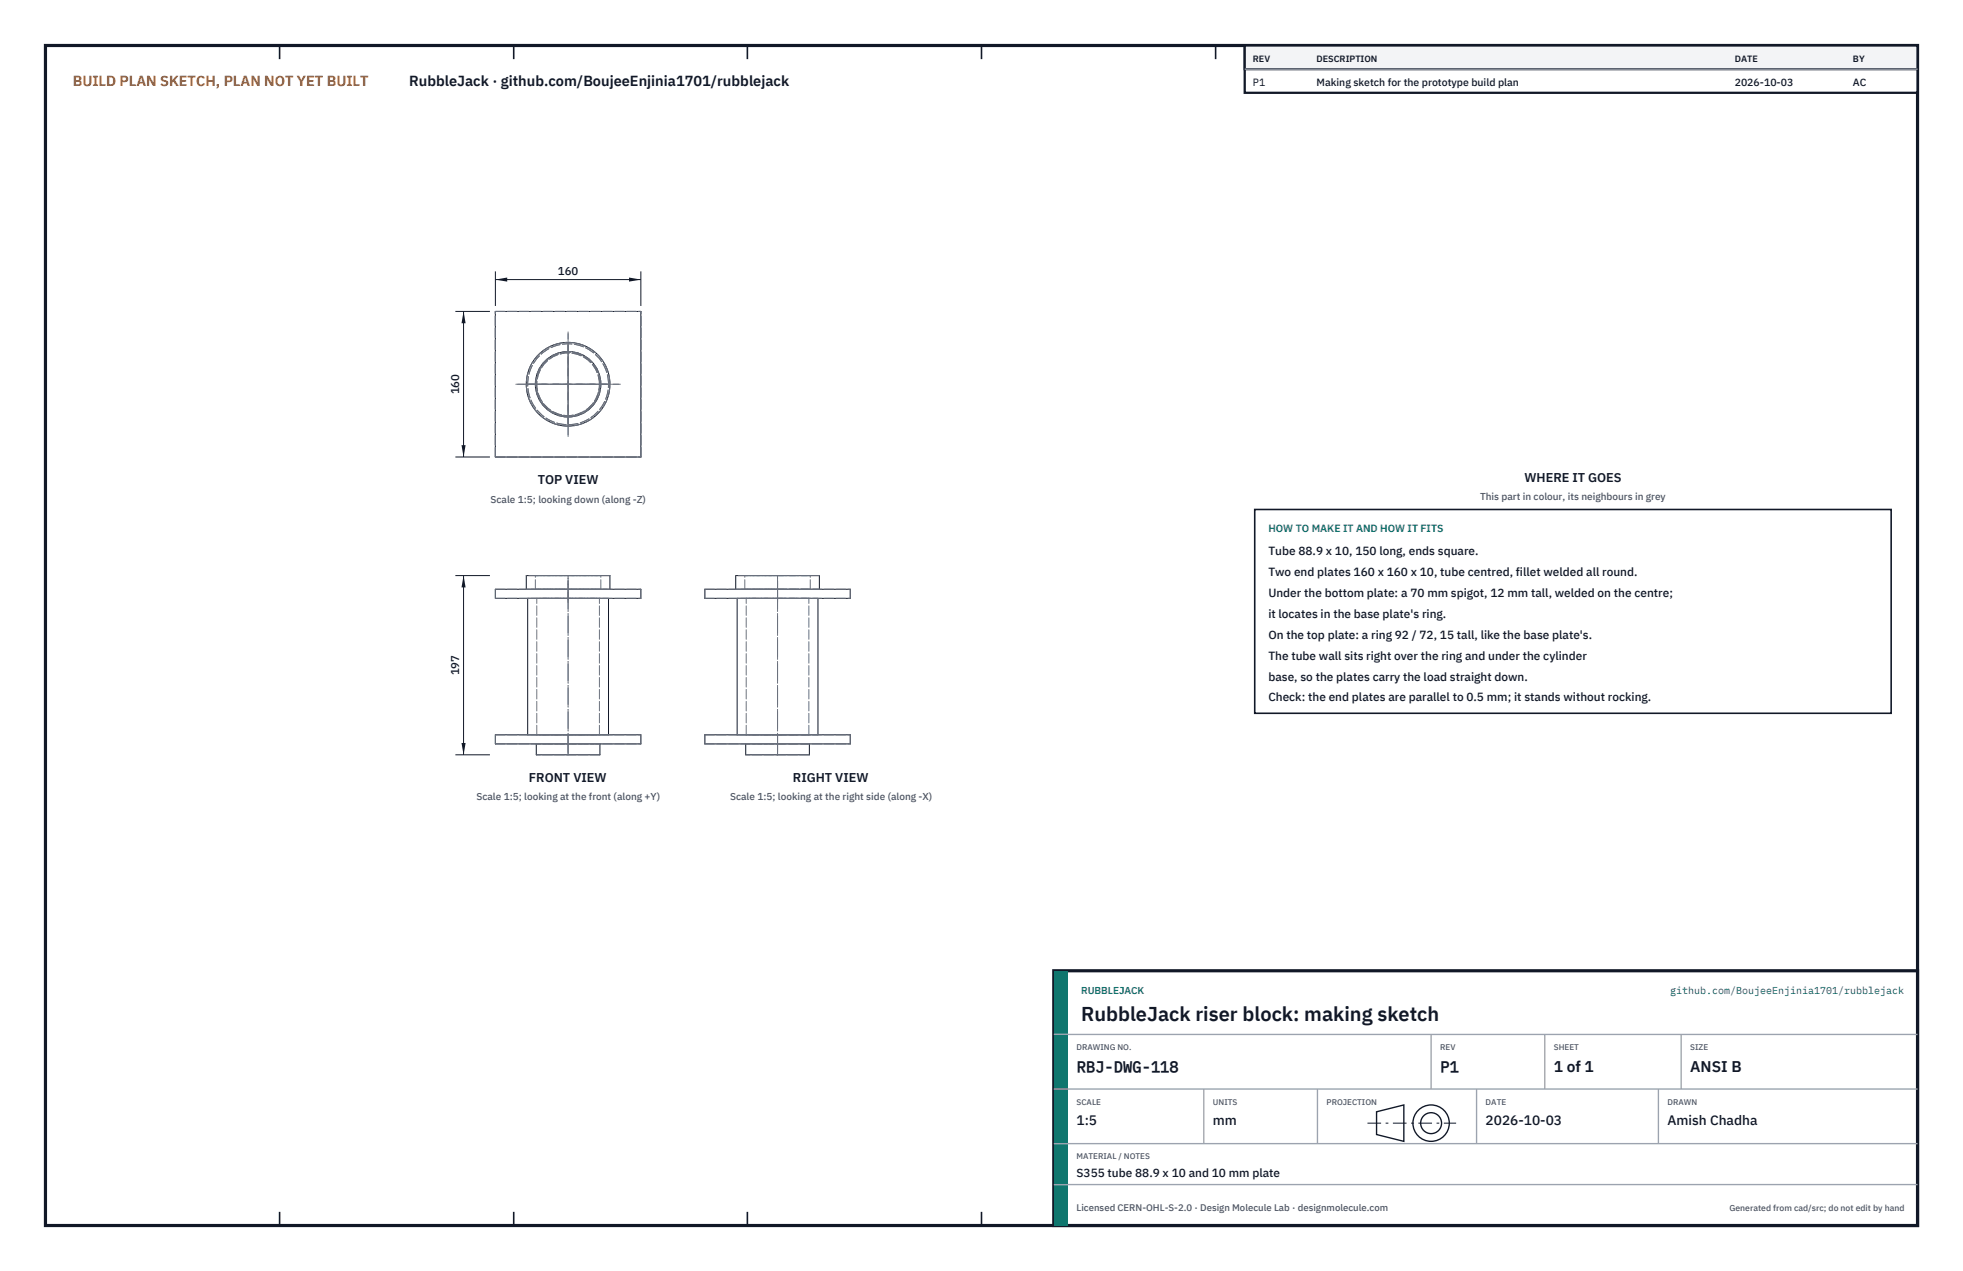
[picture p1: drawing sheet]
<svg xmlns="http://www.w3.org/2000/svg" width="432mm" height="279mm" viewBox="0 0 432 279" stroke-linecap="round" stroke-linejoin="round" font-family="sans-serif">
<defs><g id="words">
<text font-size="4.4" fill="#111827" x="237.8" y="224.4">RubbleJack riser block: making sketch</text>
<g font-size="3.4" fill="#111827">
<text x="236.8" y="235.6">RBJ-DWG-118</text>
<text x="316.8" y="235.6">P1</text>
<text x="341.8" y="235.6">1 of 1</text>
<text x="371.8" y="235.6">ANSI B</text>
</g>
<text font-size="3.2" fill="#b45309" x="16" y="19">BUILD PLAN SKETCH, PLAN NOT YET BUILT</text>
<text font-size="3.2" fill="#111827" x="90" y="19">RubbleJack · github.com/BoujeeEnjinia1701/rubblejack</text>
<g font-size="3" fill="#111827">
<text x="236.8" y="247.2">1:5</text>
<text x="266.8" y="247.2">mm</text>
<text x="326.8" y="247.2">2026-10-03</text>
<text x="366.8" y="247.2">Amish Chadha</text>
</g>
<g font-size="2.8" fill="#111827">
<text x="118.3" y="106.5">TOP VIEW</text>
<text x="335.3" y="106">WHERE IT GOES</text>
<text x="116.4" y="172">FRONT VIEW</text>
<text x="174.4" y="172">RIGHT VIEW</text>
</g>
<g font-size="2.6" fill="#111827">
<text x="279" y="122">Tube 88.9 x 10, 150 long, ends square.</text>
<text x="279" y="126.6">Two end plates 160 x 160 x 10, tube centred, fillet welded all round.</text>
<text x="279" y="131.2">Under the bottom plate: a 70 mm spigot, 12 mm tall, welded on the centre;</text>
<text x="279" y="135.8">it locates in the base plate's ring.</text>
<text x="279" y="140.4">On the top plate: a ring 92 / 72, 15 tall, like the base plate's.</text>
<text x="279" y="145">The tube wall sits right over the ring and under the cylinder</text>
<text x="279" y="149.6">base, so the plates carry the load straight down.</text>
<text x="279" y="154.2">Check: the end plates are parallel to 0.5 mm; it stands without rocking.</text>
<text x="236.8" y="258.8">S355 tube 88.9 x 10 and 10 mm plate</text>
</g>
<g font-size="2.5" fill="#111827">
<text x="122.7" y="60.5">160</text>
<text x="101" y="86.7" transform="rotate(-90 101 86.7)">160</text>
<text x="101" y="148.5" transform="rotate(-90 101 148.5)">197</text>
</g>
<g font-size="2.3" fill="#111827">
<text x="275.6" y="18.8">P1</text>
<text x="289.6" y="18.8">Making sketch for the prototype build plan</text>
<text x="381.6" y="18.8">2026-10-03</text>
<text x="407.6" y="18.8">AC</text>
</g>
<text font-size="2.3" fill="#0f766e" x="279" y="117">HOW TO MAKE IT AND HOW IT FITS</text>
<g font-size="2.2" fill="#4b5563">
<text x="107.9" y="110.5">Scale 1:5; looking down (along -Z)</text>
<text x="325.6" y="110">This part in colour, its neighbours in grey</text>
<text x="104.8" y="176">Scale 1:5; looking at the front (along +Y)</text>
<text x="160.6" y="176">Scale 1:5; looking at the right side (along -X)</text>
</g>
<g font-size="2.2" fill="#0f766e">
<text x="237.8" y="218.4">RUBBLEJACK</text>
<text x="367.4" y="218.4">github.com/BoujeeEnjinia1701/rubblejack</text>
</g>
<text font-size="2.1" fill="#4b5563" x="236.8" y="266.2">Licensed CERN-OHL-S-2.0 · Design Molecule Lab · designmolecule.com</text>
<g font-size="2" fill="#111827">
<text x="275.6" y="13.6">REV</text>
<text x="289.6" y="13.6">DESCRIPTION</text>
<text x="381.6" y="13.6">DATE</text>
<text x="407.6" y="13.6">BY</text>
</g>
<text font-size="1.9" fill="#4b5563" x="380.4" y="266.2">Generated from cad/src; do not edit by hand</text>
<g font-size="1.8" fill="#4b5563">
<text x="236.8" y="230.8">DRAWING NO.</text>
<text x="316.8" y="230.8">REV</text>
<text x="341.8" y="230.8">SHEET</text>
<text x="371.8" y="230.8">SIZE</text>
<text x="236.8" y="242.8">SCALE</text>
<text x="266.8" y="242.8">UNITS</text>
<text x="291.8" y="242.8">PROJECTION</text>
<text x="326.8" y="242.8">DATE</text>
<text x="366.8" y="242.8">DRAWN</text>
<text x="236.8" y="254.8">MATERIAL / NOTES</text>
</g>
</g></defs>
<path d="M10 10h411.8v259.4h-411.8z" fill="none" stroke="#111827" stroke-width=".7" stroke-linecap="butt"/>
<g fill="none" stroke="#111827" stroke-width=".35">
<path d="M61.5 10v3M113 10v3M164.4 10v3M215.9 10v3M267.4 10v3M318.9 10v3M370.3 10v3M61.5 266.4v3M113 266.4v3M164.4 266.4v3M215.9 266.4v3M267.4 266.4v3"/>
<path d="M318.9 266.4v3M370.3 266.4v3"/>
</g>
<g fill="none" stroke="#111727" stroke-width=".22">
<path d="M109 68.5h32v32h-32zM109 129.5h32v2h-32zM115.8 129.5v-3h18.4v3M116.1 131.5v30M133.9 131.5v30M155 129.5h32v2h-32zM161.8 129.5v-3h18.4v3M162.1 131.5v30M179.9 131.5v30M109 161.5h32v2h-32zM118 163.5v2.4h14v-2.4M155 161.5h32v2h-32z"/>
<path d="M164 163.5v2.4h14v-2.4"/>
<circle cx="125" cy="84.5" r="9.2"/>
<circle cx="125" cy="84.5" r="7.2"/>
</g>
<g fill="none" stroke="#6a7180" stroke-width=".22" stroke-dasharray="2.1 .5">
<path d="M109 68.5h32M109 100.5v-32M109 100.5h32M141 100.5v-32M109 131.5v-2M109 129.5h32M109 131.5h32M115.8 129.5h18.4M116.1 131.5h17.8M117.8 126.5h14.4M117.8 129.5h14.4M117.8 129.5v-3"/>
<path d="M118.1 131.5h13.8M131.9 131.5h-13.8M132.2 126.5h-14.4M132.2 129.5v-3M132.2 129.5h-14.4M133.9 131.5h-17.8M134.2 129.5h-18.4M134.2 126.5h-18.4M141 131.5v-2M155 131.5v-2M155 129.5h32M155 131.5h32"/>
<path d="M161.8 129.5h9.2M162.1 131.5h8.9M163.8 126.5h7.2M163.8 129.5h7.2M163.8 129.5v-3M164.1 131.5h6.9M171 129.5h9.2M171 131.5h8.9M171 126.5h7.2M171 129.5h7.2M171 131.5h6.9M177.9 131.5h-13.8"/>
<path d="M178.2 126.5h-14.4M178.2 129.5h-14.4M178.2 129.5v-3M179.9 131.5h-17.8M180.2 129.5h-18.4M180.2 126.5h-18.4M187 131.5v-2M109 161.5h32M109 163.5v-2M109 163.5h32M116.1 161.5h17.8M118 163.5h14"/>
<path d="M118.1 161.5h13.8M118.1 161.5v-30M131.9 161.5v-30M131.9 161.5h-13.8M132 163.5h-14M132 165.9h-14M133.9 161.5h-17.8M141 163.5v-2M155 161.5h32M155 163.5v-2M155 163.5h32M162.1 161.5h8.9"/>
<path d="M164 163.5h7M164.1 161.5h6.9M164.1 161.5v-30M171 161.5h8.9M171 163.5h7M171 161.5h6.9M177.9 161.5h-13.8M177.9 161.5v-30M178 163.5h-14M178 165.9h-14M179.9 161.5h-17.8M187 163.5v-2"/>
<circle cx="125" cy="84.5" r="8.9"/>
<circle cx="125" cy="84.5" r="9.2"/>
<circle cx="125" cy="84.5" r="7"/>
<circle cx="125" cy="84.5" r="6.9"/>
<circle cx="125" cy="84.5" r="7.2"/>
</g>
<g fill="none" stroke="#6a7180" stroke-width=".22" stroke-dasharray="4.2 .5 0 .5">
<path d="M113.5 84.5h23M113.9 84.5h22.2M116 84.5h18M116.2 84.5h17.5M116.4 84.5h17.2M125 96v-23M125 95.6v-22.2M125 93.5v-18M125 93.2v-17.5M125 93.1v-17.2M125 132.5v-6M125 131.9v-5.4"/>
<path d="M171 132.5v-6M171 131.9v-5.4M125 165.9v-4.6M125 165.9v-38.8M125 165.4v-37.7M171 165.9v-4.6M171 165.9v-38.8M171 165.4v-37.7"/>
</g>
<path d="M109 59.7v7.6M141 59.7v7.6M109 61.5h32" fill="none" stroke="#111827" stroke-width=".22"/>
<path d="M109 61.5l2.6-.5v.9zM138.4 61v.9l2.6-.4z" fill="#111827"/>
<path d="M100.2 68.5h7.6M102 68.5v32M100.2 100.5h7.6" fill="none" stroke="#111827" stroke-width=".22"/>
<path d="M102 68.5l-.5 2.6h.9zM101.5 97.9h.9l-.4 2.6z" fill="#111827"/>
<path d="M100.2 126.5h7.6M102 126.5v39.4M100.2 165.9h7.6" fill="none" stroke="#111827" stroke-width=".22"/>
<path d="M102 126.5l-.5 2.6h.9zM101.5 163.3h.9l-.4 2.6z" fill="#111827"/>
<path d="M276 112h140v44.8h-140z" fill="#fff" stroke="#111827" stroke-width=".35"/>
<path d="M273.8 10h148v10.4h-148z" fill="#fff" stroke="#111827" stroke-width=".5"/>
<path d="M273.8 10h148v5.2h-148z" fill="#f3f4f6" stroke="#111827" stroke-width=".5"/>
<path d="M273.8 15.2h148" fill="none" stroke="#9ca3af" stroke-width=".3"/>
<path d="M231.8 213.4h190v56h-190z" fill="#fff" stroke="#111827" stroke-width=".7" stroke-linecap="butt"/>
<path d="M231.8 213.4h3v56h-3z" fill="#0f766e"/>
<path d="M231.8 227.4h190M231.8 239.4h190M264.8 239.4v12M289.8 239.4v12M314.8 227.4v12M324.8 239.4v12M339.8 227.4v12M364.8 239.4v12M369.8 227.4v12M231.8 251.4h190M231.8 260.4h190" fill="none" stroke="#9ca3af" stroke-width=".3"/>
<g fill="none" stroke="#111827" stroke-width=".3">
<path d="M302.8 244.4l6-1.5v8l-6-1.5z"/>
<circle cx="314.8" cy="246.9" r="4"/>
<circle cx="314.8" cy="246.9" r="2.3"/>
</g>
<path d="M300.8 246.9h19.5" fill="none" stroke="#111827" stroke-width=".22" stroke-dasharray="3 1 .6 1" stroke-linecap="butt"/>
<use href="#words"/>
</svg>
